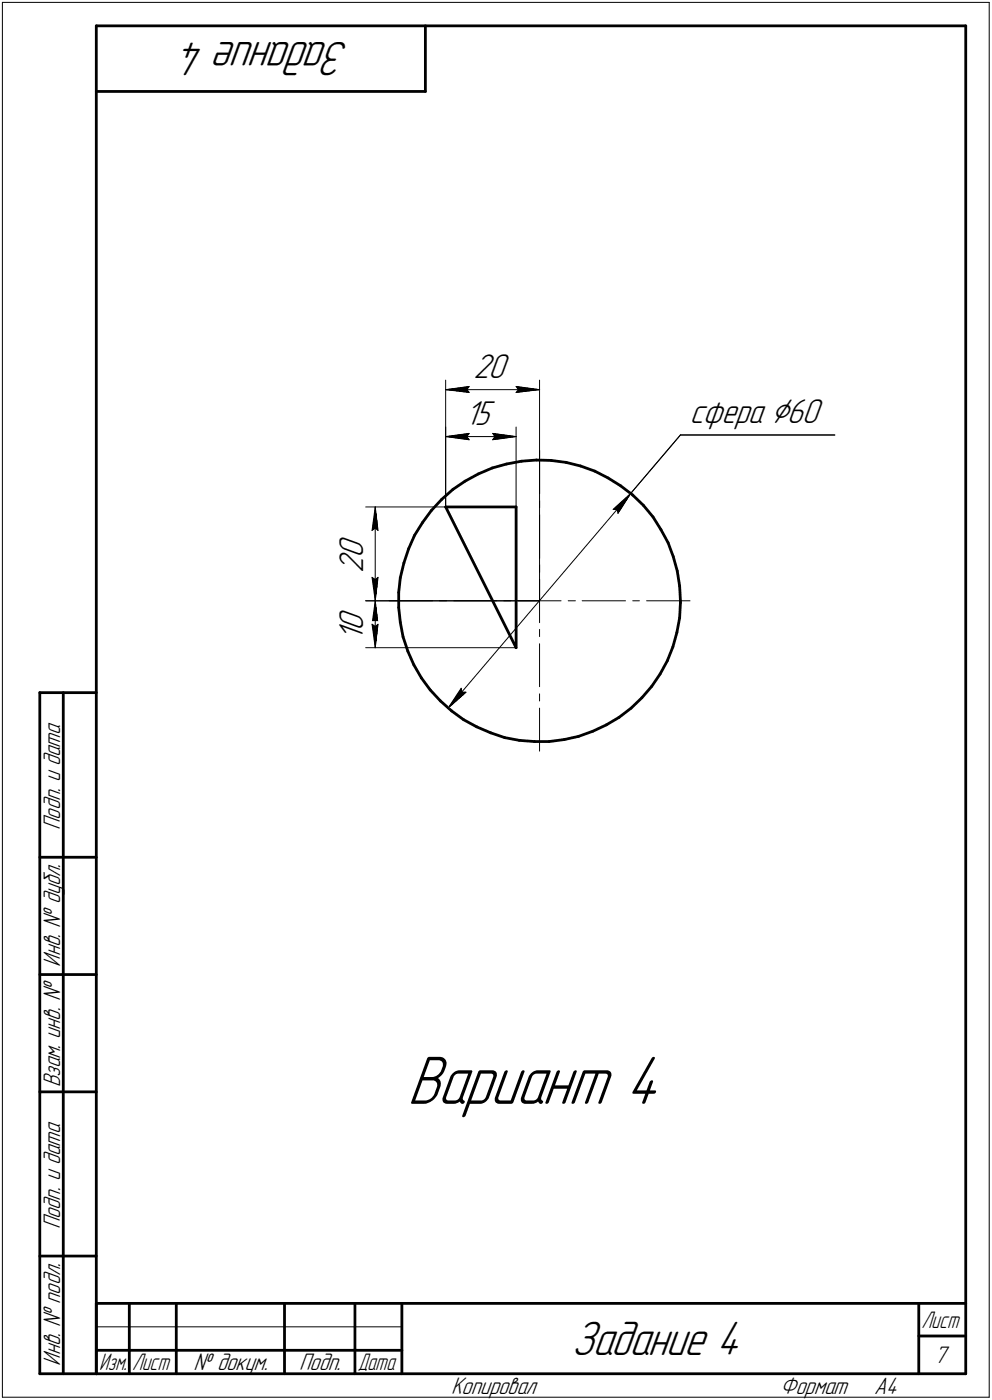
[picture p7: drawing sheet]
<svg xmlns="http://www.w3.org/2000/svg" width="211mm" height="298mm" viewBox="0 0 211 298" stroke-linecap="round" stroke-linejoin="round" font-family="sans-serif">
<defs><g id="words">
<text font-size="15.6" x="86.7" y="235">Вариант 4</text>
<g font-size="10.9">
<text x="74.4" y="9" transform="rotate(-180 74.4 9)">Задание 4</text>
<text x="121.6" y="288.5">Задание 4</text>
</g>
<g font-size="7.8">
<text x="100.7" y="80.4">20</text>
<text x="98.9" y="90.4">15</text>
<text x="146.8" y="90.1">сфера Ç60</text>
<text x="77.3" y="118.9" transform="rotate(-90 77.3 118.9)">0</text>
<text x="77.3" y="122" transform="rotate(-90 77.3 122)">2</text>
<text x="77.3" y="136.5" transform="rotate(-90 77.3 136.5)">1</text>
<text x="77.3" y="134.4" transform="rotate(-90 77.3 134.4)">0</text>
</g>
<g font-size="5.4">
<text x="12.8" y="176.7" transform="rotate(-90 12.8 176.7)">Подп. и дата</text>
<text x="12.8" y="205.8" transform="rotate(-90 12.8 205.8)">Инв. № дубл.</text>
<text x="12.8" y="231.6" transform="rotate(-90 12.8 231.6)">Взам. инв. №</text>
<text x="12.8" y="261.7" transform="rotate(-90 12.8 261.7)">Подп. и дата</text>
<text x="12.8" y="290.8" transform="rotate(-90 12.8 290.8)">Инв. № подл.</text>
<text x="41.2" y="291.8">№ докум.</text>
<text x="63.6" y="291.8">Подп.</text>
<text x="198.8" y="290.3">7</text>
<text x="96" y="296.8">Копировал</text>
<text x="166" y="296.8">Формат</text>
<text x="186" y="296.8">A4</text>
</g>
<g font-size="5.3">
<text x="196.1" y="282.8">Лист</text>
<text x="21.1" y="291.8">Изм.</text>
<text x="28.1" y="291.8">Лист</text>
<text x="76.1" y="291.8">Дата</text>
</g>
</g></defs>
<g fill="none" stroke="#000" stroke-width=".59">
<path d="M20.5 5.5v287zM20.5 5.5h185zM20.5 19.5h70zM90.5 5.5v14zM205.5 5.5v287zM104.7 99.7l3.1-.9zM107.8 98.8l3.1-.6zM110.9 98.2l3.2-.2zM114.1 98h3.2zM117.3 98l3.2 .5zM120.5 98.5l3 .7zM123.5 99.2l3.1 1.1z"/>
<path d="M85.9 119.9l-.7 3.1zM87 116.8l-1.1 3.1zM88.2 114l-1.2 2.8zM89.9 111.3l-1.7 2.7zM91.8 108.7l-1.9 2.6zM94 106.3l2.4-2.1zM94 106.3l-2.2 2.4zM94.8 107.9h15zM94.8 107.9l15 30zM96.4 104.2l2.6-1.8zM99 102.4l2.8-1.5zM101.8 100.9l2.9-1.2z"/>
<path d="M109.8 107.9v30zM126.6 100.3l2.8 1.5zM129.4 101.8l2.7 1.7zM132.1 103.5l2.5 1.9zM134.6 105.4l2.3 2.2zM136.9 107.6l2 2.5zM138.9 110.1l1.7 2.7zM140.6 112.8l1.6 2.8zM142.2 115.6l1.1 2.9zM143.3 118.5l.8 3.1zM84.8 126.2v3.2zM84.8 129.4l.4 3.1z"/>
<path d="M85.2 123l-.4 3.2zM85.2 132.5l.6 3.1zM85.8 135.6l1 3.1zM86.8 138.7l1.3 2.9zM143.2 137.8l-1.2 2.9zM144 134.7l-.8 3.1zM144.1 121.6l.5 3.2zM144.6 124.8l.2 3.1zM144.6 131.6l-.6 3.1zM144.8 128.4l-.2 3.2zM144.8 127.9v.5zM8.5 147.5v145z"/>
<path d="M8.5 147.5h12zM13.5 147.5v145zM88.1 141.6l1.6 2.8zM89.7 144.4l1.8 2.5zM91.5 146.9l2.2 2.4zM93.7 149.3l2.4 2.1zM96.1 151.4l2.5 1.8zM98.6 153.2l2.8 1.6zM101.4 154.8l3 1.2zM104.4 156l3 1.1zM107.4 157.1l3.1 .5zM110.5 157.6l3.2 .3z"/>
<path d="M113.7 157.9h3.1zM116.8 157.9l3.3-.4zM120.1 157.5l3-.7zM123.1 156.8l3.1-1.1zM126.2 155.7l2.8-1.4zM129 154.3l2.7-1.6zM131.7 152.7l2.6-1.9zM134.3 150.8l2.3-2.2zM138.7 146.1l-2.1 2.5zM140.5 143.5l-1.8 2.6zM142 140.7l-1.5 2.8zM8.5 182.5h12z"/>
<path d="M8.5 207.5h12zM8.5 232.5h12zM8.5 267.5h12zM20.5 277.5h185zM20.5 277.5v15zM27.5 277.5v15zM37.5 277.5v15zM60.5 277.5v15zM75.5 277.5v15zM85.5 277.5v15zM195.5 277.5v15zM8.5 292.5h12z"/>
<path d="M20.5 292.5h185zM20.5 287.5h7zM27.5 287.5h10zM37.5 287.5h23zM60.5 287.5h15zM75.5 287.5h10zM195.5 284.5h10z"/>
</g>
<g fill="none" stroke="#000" stroke-width=".21">
<path d="M.5 .5v297zM.5 .5h210zM210.5 .5v297zM94.8 80.9v27zM94.8 90.9v17zM94.8 83l5-.7zM94.8 83l5 .6zM94.8 83h20zM94.8 93l5-.7zM94.8 93l5 .6zM94.8 93h15zM99.3 83l.5 .6z"/>
<path d="M99.3 93l.5 .6zM99.8 82.3l-.5 .7zM99.8 92.3l-.5 .7zM104.8 93.6l5-.6zM104.8 92.3l.5 .7zM104.8 92.3l5 .7zM105.3 93l-.5 .6zM109.8 90.9v17zM109.8 83.6l5-.6zM109.8 82.3l.5 .7zM109.8 82.3l5 .7zM110.3 83l-.5 .6z"/>
<path d="M114.8 95.9v9.3zM114.8 80.9v47zM144.8 92.6l-10.6 12.5zM144.8 92.6h32.8zM77.8 107.9h17zM79.2 112.9l.6-.5zM79.8 107.9l.6 5zM79.8 112.4l.6 .5zM79.8 107.9l-.6 5zM79.8 107.9v20zM114.8 106.7v1.4zM114.8 109.6v9.3z"/>
<path d="M130.5 108.5h.8zM130.5 108.5l3.7-3.4zM131.3 108.5l.2 .8zM134.2 105.1l-2.7 4.2zM134.2 105.1l-38.9 45.7zM77.8 127.9h37zM77.8 137.9h32zM79.2 122.9l.6 5zM79.2 122.9l.6 .5zM79.2 132.9l.6-.5zM79.2 132.9l.6 5zM79.2 132.9l.6 .5z"/>
<path d="M79.8 123.4l.6-.5zM79.8 127.9l.6 5zM79.8 132.4l.6 .5zM79.8 127.9l-.6 5zM79.8 133.4l.6-.5zM79.8 127.9v10zM80.4 122.9l-.6 5zM80.4 132.9l-.6 5zM82.8 127.9h9.2zM93.5 127.9h1.5zM96.5 127.9h9.2zM107.2 127.9h1.5z"/>
<path d="M110.2 127.9h4.6zM114.8 127.9h4.6zM114.8 137.1v9.1zM114.8 134v1.6zM114.8 127.9v4.7zM114.8 120.3v1.5zM114.8 123.4v4.5zM120.9 127.9h1.5zM123.9 127.9h9.2zM134.6 127.9h1.5zM137.6 127.9h9.2zM95.3 150.8l3.8-3.4z"/>
<path d="M98.1 146.6l-2.8 4.2zM98.1 146.6l.2 .8zM98.3 147.4h.8zM114.8 150.8v9.1zM114.8 147.7v1.6zM.5 297.5h210zM20.5 282.5h65z"/>
</g>
<g fill="#fff" stroke="#fff" stroke-width=".21">
<path d="M86.6 223.9h56.3zM86.6 223.9h56.3zM86.6 224h56.3zM86.6 224.1h56.3zM86.6 224.2h56.3zM86.6 224.3h56.3zM86.6 224.4h56.3zM86.6 224.5h56.3zM86.6 224.5h56.3zM86.6 224.6h56.3zM86.6 224.7h56.3zM86.6 224.8h56.3zM86.6 224.9h56.3zM86.6 225h56.3zM86.6 225h56.3zM86.6 225.1h56.3zM86.6 225.2h56.3zM86.6 225.3h56.3zM86.6 225.4h56.3zM86.6 225.5h56.3zM86.6 225.6h56.3zM86.6 225.6h56.3zM86.6 225.7h56.3zM86.6 225.8h56.3zM86.6 225.9h56.3zM86.6 226h56.3zM86.6 226.1h56.3zM86.6 226.1h56.3zM86.6 226.2h56.3zM86.6 226.3h56.3zM86.6 226.4h56.3zM86.6 226.5h56.3zM86.6 226.6h56.3zM86.6 226.7h56.3zM86.6 226.7h56.3zM86.6 226.8h56.3zM86.6 226.9h56.3zM86.6 227h56.3zM86.6 227.1h56.3zM86.6 227.2h56.3zM86.6 227.2h56.3zM86.6 227.3h56.3zM86.6 227.4h56.3zM86.6 227.5h56.3zM86.6 227.6h56.3zM86.6 227.7h56.3zM86.6 227.8h56.3zM86.6 227.8h56.3zM86.6 227.9h56.3zM86.6 228h56.3zM86.6 228.1h56.3zM86.6 228.2h56.3zM86.6 228.3h56.3zM86.6 228.3h56.3zM86.6 228.4h56.3zM86.6 228.5h56.3zM86.6 228.6h56.3zM86.6 228.7h56.3zM86.6 228.8h56.3zM86.6 228.9h56.3zM86.6 228.9h56.3zM86.6 229h56.3zM86.6 229.1h56.3zM86.6 229.2h56.3zM86.6 229.3h56.3zM86.6 229.4h56.3zM86.6 229.4h56.3zM86.6 229.5h56.3zM86.6 229.6h56.3zM86.6 229.7h56.3zM86.6 229.8h56.3zM86.6 229.9h56.3zM86.6 230h56.3zM86.6 230h56.3zM86.6 230.1h56.3zM86.6 230.2h56.3zM86.6 230.3h56.3zM86.6 230.4h56.3zM86.6 230.5h56.3zM86.6 230.5h56.3zM86.6 230.6h56.3zM86.6 230.7h56.3zM86.6 230.8h56.3zM86.6 230.9h56.3zM86.6 231h56.3zM86.6 231.1h56.3zM86.6 231.1h56.3zM86.6 231.2h56.3zM86.6 231.3h56.3zM86.6 231.4h56.3zM86.6 231.5h56.3zM86.6 231.6h56.3zM86.6 231.6h56.3zM86.6 231.7h56.3zM86.6 231.8h56.3zM86.6 231.9h56.3zM86.6 232h56.3zM86.6 232.1h56.3zM86.6 232.2h56.3zM86.6 232.2h56.3zM86.6 232.3h56.3zM86.6 232.4h56.3zM86.6 232.5h56.3zM86.6 232.6h56.3zM86.6 232.7h56.3zM86.6 232.7h56.3zM86.6 232.8h56.3zM86.6 232.9h56.3zM86.6 233h56.3zM86.6 233.1h56.3zM86.6 233.2h56.3zM86.6 233.3h56.3zM86.6 233.3h56.3zM86.6 233.4h56.3zM86.6 233.5h56.3zM86.6 233.6h56.3zM86.6 233.7h56.3zM86.6 233.8h56.3zM86.6 233.8h56.3zM86.6 233.9h56.3zM86.6 234h56.3zM86.6 234.1h56.3zM86.6 234.2h56.3zM86.6 234.3h56.3zM86.6 234.4h56.3zM86.6 234.4h56.3zM86.6 234.5h56.3zM86.6 234.6h56.3zM86.6 234.7h56.3zM86.6 234.8h56.3zM86.6 234.9h56.3zM86.6 234.9h56.3zM86.6 235h56.3zM86.6 235.1h56.3zM86.6 235.2h56.3zM86.6 235.3h56.3zM86.6 235.4h56.3zM86.6 235.5h56.3zM86.6 235.5h56.3zM86.6 235.6h56.3zM86.6 235.7h56.3zM86.6 235.8h56.3zM86.6 235.9h56.3zM86.6 236h56.3zM86.6 236.1h56.3zM86.6 236.1h56.3zM86.6 236.2h56.3zM86.6 236.3h56.3zM86.6 236.4h56.3zM86.6 236.5h56.3zM86.6 236.6h56.3zM86.6 236.6h56.3zM86.6 236.7h56.3zM86.6 236.8h56.3zM86.6 236.9h56.3zM86.6 237h56.3zM86.6 237.1h56.3zM86.6 237.2h56.3zM86.6 237.2h56.3zM86.6 237.3h56.3zM86.6 237.4h56.3zM86.6 237.5h56.3zM86.6 237.6h56.3zM86.6 237.7h56.3zM86.6 237.7h56.3zM86.6 237.8h56.3zM86.6 237.9h56.3zM86.6 238h56.3z"/>
<path d="M98 145.9h.1zM97.9 146h.3zM97.9 146h.4zM97.8 146.1h.6zM97.7 146.2h.8zM97.7 146.3h.9zM97.6 146.4h1zM97.5 146.5h1.2zM97.5 146.6h1.3zM97.5 146.6h1.4zM97.4 146.7h1.7zM97.4 146.8h1.7zM97.3 146.9h1.9zM97.2 147h2.2zM97.2 147.1h2.3zM97.1 147.2h2.5zM97 147.2h2.7zM97 147.3h2.8zM96.9 147.4h3zM96.9 147.5h2.9zM96.9 147.6h2.8zM96.8 147.7h2.9zM96.8 147.7h2.8zM96.7 147.8h2.8zM96.6 147.9h2.8zM96.6 148h2.7zM96.5 148.1h2.7zM96.4 148.2h2.7zM96.4 148.3h2.6zM96.4 148.3h2.5zM96.3 148.4h2.5zM96.3 148.5h2.4zM96.2 148.6h2.4zM96.1 148.7h2.5zM96.1 148.8h2.4zM96 148.8h2.4zM95.9 148.9h2.4zM95.9 149h2.3zM95.9 149.1h2.1zM95.9 149.2h2.1zM95.8 149.3h2.1zM95.8 149.4h2zM95.8 149.4h1.9zM95.8 149.5h1.8zM95.8 149.6h1.7zM95.8 149.7h1.7zM95.7 149.8h1.7zM95.7 149.9h1.6zM95.7 149.9h1.4zM95.6 150h1.3zM95.6 150.1h1.2zM95.6 150.2h1zM95.5 150.3h.9zM95.5 150.4h.8zM95.5 150.5h.6zM95.4 150.5h.5zM95.4 150.6h.4zM95.4 150.7h.2z"/>
<path d="M133.9 105.2h.3zM133.8 105.3h.4zM133.6 105.4h.5zM133.4 105.5h.7zM133.3 105.6h.8zM133.2 105.7h.8zM133 105.7h1zM132.8 105.8h1.2zM132.7 105.9h1.2zM132.5 106h1.4zM132.4 106.1h1.5zM132.3 106.2h1.6zM132.2 106.3h1.7zM132.2 106.3h1.7zM132.1 106.4h1.7zM132 106.5h1.8zM131.9 106.6h1.9zM131.7 106.7h2zM131.7 106.8h2zM131.6 106.8h2.1zM131.5 106.9h2.1zM131.4 107h2.2zM131.3 107.1h2.2zM131.2 107.2h2.3zM131.1 107.3h2.3zM131 107.4h2.3zM130.9 107.4h2.4zM130.8 107.5h2.5zM130.7 107.6h2.5zM130.6 107.7h2.6zM130.6 107.8h2.5zM130.4 107.9h2.6zM130.3 107.9h2.7zM130.2 108h2.7zM130.1 108.1h2.7zM130 108.2h2.8zM130 108.3h2.8zM129.9 108.4h2.8zM129.7 108.5h3zM129.9 108.5h2.7zM130 108.6h2.6zM130 108.7h2.5zM130.1 108.8h2.3zM130.2 108.9h2.2zM130.3 109h2zM130.4 109.1h1.8zM130.5 109.1h1.7zM130.6 109.2h1.6zM130.6 109.3h1.5zM130.8 109.4h1.3zM130.9 109.5h1.1zM131 109.6h.9zM131.1 109.6h.8zM131.2 109.7h.6zM131.3 109.8h.4zM131.4 109.9h.3zM131.5 110h.2z"/>
<path d="M146.8 84.2h28.8zM146.8 84.3h28.8zM146.8 84.4h28.8zM146.8 84.5h28.8zM146.8 84.6h28.8zM146.8 84.7h28.8zM146.8 84.8h28.8zM146.8 84.8h28.8zM146.8 84.9h28.8zM146.8 85h28.8zM146.8 85.1h28.8zM146.8 85.2h28.8zM146.8 85.3h28.8zM146.8 85.3h28.8zM146.8 85.4h28.8zM146.8 85.5h28.8zM146.8 85.6h28.8zM146.8 85.7h28.8zM146.8 85.8h28.8zM146.8 85.9h28.8zM146.8 85.9h28.8zM146.8 86h28.8zM146.8 86.1h28.8zM146.8 86.2h28.8zM146.8 86.3h28.8zM146.8 86.4h28.8zM146.8 86.4h28.8zM146.8 86.5h28.8zM146.8 86.6h28.8zM146.8 86.7h28.8zM146.8 86.8h28.8zM146.8 86.9h28.8zM146.8 87h28.8zM146.8 87h28.8zM146.8 87.1h28.8zM146.8 87.2h28.8zM146.8 87.3h28.8zM146.8 87.4h28.8zM146.8 87.5h28.8zM146.8 87.5h28.8zM146.8 87.6h28.8zM146.8 87.7h28.8zM146.8 87.8h28.8zM146.8 87.9h28.8zM146.8 88h28.8zM146.8 88.1h28.8zM146.8 88.1h28.8zM146.8 88.2h28.8zM146.8 88.3h28.8zM146.8 88.4h28.8zM146.8 88.5h28.8zM146.8 88.6h28.8zM146.8 88.6h28.8zM146.8 88.7h28.8zM146.8 88.8h28.8zM146.8 88.9h28.8zM146.8 89h28.8zM146.8 89.1h28.8zM146.8 89.2h28.8zM146.8 89.2h28.8zM146.8 89.3h28.8zM146.8 89.4h28.8zM146.8 89.5h28.8zM146.8 89.6h28.8zM146.8 89.7h28.8zM146.8 89.7h28.8zM146.8 89.8h28.8zM146.8 89.9h28.8zM146.8 90h28.8zM146.8 90.1h28.8zM146.8 90.2h28.8zM146.8 90.3h28.8zM146.8 90.3h28.8zM146.8 90.4h28.8zM146.8 90.5h28.8zM146.8 90.6h28.8zM146.8 90.7h28.8zM146.8 90.8h28.8zM146.8 90.8h28.8zM146.8 90.9h28.8zM146.8 91h28.8zM146.8 91.1h28.8zM146.8 91.2h28.8zM146.8 91.3h28.8zM146.8 91.4h28.8zM146.8 91.4h28.8zM146.8 91.5h28.8zM146.8 91.6h28.8z"/>
<path d="M100.8 74.8h8.1zM100.8 74.9h8.1zM100.8 75h8.1zM100.8 75.1h8.1zM100.8 75.2h8.1zM100.8 75.3h8.1zM100.8 75.4h8.1zM100.8 75.4h8.1zM100.8 75.5h8.1zM100.8 75.6h8.1zM100.8 75.7h8.1zM100.8 75.8h8.1zM100.8 75.9h8.1zM100.8 75.9h8.1zM100.8 76h8.1zM100.8 76.1h8.1zM100.8 76.2h8.1zM100.8 76.3h8.1zM100.8 76.4h8.1zM100.8 76.5h8.1zM100.8 76.5h8.1zM100.8 76.6h8.1zM100.8 76.7h8.1zM100.8 76.8h8.1zM100.8 76.9h8.1zM100.8 77h8.1zM100.8 77h8.1zM100.8 77.1h8.1zM100.8 77.2h8.1zM100.8 77.3h8.1zM100.8 77.4h8.1zM100.8 77.5h8.1zM100.8 77.6h8.1zM100.8 77.6h8.1zM100.8 77.7h8.1zM100.8 77.8h8.1zM100.8 77.9h8.1zM100.8 78h8.1zM100.8 78.1h8.1zM100.8 78.1h8.1zM100.8 78.2h8.1zM100.8 78.3h8.1zM100.8 78.4h8.1zM100.8 78.5h8.1zM100.8 78.6h8.1zM100.8 78.7h8.1zM100.8 78.7h8.1zM100.8 78.8h8.1zM100.8 78.9h8.1zM100.8 79h8.1zM100.8 79.1h8.1zM100.8 79.2h8.1zM100.8 79.2h8.1zM100.8 79.3h8.1zM100.8 79.4h8.1zM100.8 79.5h8.1zM100.8 79.6h8.1zM100.8 79.7h8.1zM100.8 79.8h8.1zM100.8 79.8h8.1zM100.8 79.9h8.1zM100.8 80h8.1zM100.8 80.1h8.1zM100.8 80.2h8.1zM100.8 80.3h8.1zM100.8 80.3h8.1zM100.8 80.4h8.1zM100.8 80.5h8.1zM100.8 80.6h8.1zM100.8 80.7h8.1zM100.8 80.8h8.1zM100.8 80.9h8.1zM100.8 80.9h8.1zM100.8 81h8.1zM100.8 81.1h8.1zM100.8 81.2h8.1zM100.8 81.3h8.1zM100.8 81.4h8.1zM100.8 81.4h8.1zM100.8 81.5h8.1zM100.8 81.6h8.1zM100.8 81.7h8.1zM100.8 81.8h8.1zM100.8 81.9h8.1z"/>
<path d="M109.3 81.8h.7zM109.3 81.9h1.3zM109.3 82h1.9zM109.3 82h2.5zM109.3 82.1h3.1zM109.3 82.2h3.7zM109.3 82.3h4zM109.3 82.4h4.2zM109.3 82.5h4.3zM109.3 82.5h4.6zM109.3 82.6h4.7zM109.3 82.7h4.9zM109.3 82.8h5.2zM109.3 82.9h5.3zM109.3 83h5.5zM109.3 83.1h5.3zM109.3 83.1h5.1zM109.3 83.2h4.9zM109.3 83.3h4.7zM109.3 83.4h4.4zM109.3 83.5h4.2zM109.3 83.6h4zM109.3 83.7h3.7zM109.3 83.7h3.1zM109.3 83.8h2.5zM109.3 83.9h1.9zM109.3 84h1.3zM109.3 84.1h.7z"/>
<path d="M99.7 81.8h.6zM99.1 81.9h1.2zM98.5 82h1.8zM97.9 82h2.4zM97.3 82.1h3zM96.6 82.2h3.7zM96.4 82.3h3.9zM96.3 82.4h4zM96 82.5h4.3zM95.8 82.5h4.5zM95.7 82.6h4.6zM95.4 82.7h4.9zM95.2 82.8h5.1zM95.1 82.9h5.2zM94.8 83h5.5zM95.1 83.1h5.2zM95.3 83.1h5zM95.5 83.2h4.8zM95.8 83.3h4.5zM96 83.4h4.3zM96.2 83.5h4.1zM96.4 83.6h3.9zM96.6 83.7h3.7zM97.3 83.7h3zM97.9 83.8h2.4zM98.5 83.9h1.8zM99.1 84h1.2zM99.7 84.1h.6z"/>
<path d="M99 84.8h6.7zM99 84.9h6.7zM99 85h6.7zM99 85.1h6.7zM99 85.2h6.7zM99 85.3h6.7zM99 85.3h6.7zM99 85.4h6.7zM99 85.5h6.7zM99 85.6h6.7zM99 85.7h6.7zM99 85.8h6.7zM99 85.9h6.7zM99 85.9h6.7zM99 86h6.7zM99 86.1h6.7zM99 86.2h6.7zM99 86.3h6.7zM99 86.4h6.7zM99 86.4h6.7zM99 86.5h6.7zM99 86.6h6.7zM99 86.7h6.7zM99 86.8h6.7zM99 86.9h6.7zM99 87h6.7zM99 87h6.7zM99 87.1h6.7zM99 87.2h6.7zM99 87.3h6.7zM99 87.4h6.7zM99 87.5h6.7zM99 87.5h6.7zM99 87.6h6.7zM99 87.7h6.7zM99 87.8h6.7zM99 87.9h6.7zM99 88h6.7zM99 88.1h6.7zM99 88.1h6.7zM99 88.2h6.7zM99 88.3h6.7zM99 88.4h6.7zM99 88.5h6.7zM99 88.6h6.7zM99 88.6h6.7zM99 88.7h6.7zM99 88.8h6.7zM99 88.9h6.7zM99 89h6.7zM99 89.1h6.7zM99 89.2h6.7zM99 89.2h6.7zM99 89.3h6.7zM99 89.4h6.7zM99 89.5h6.7zM99 89.6h6.7zM99 89.7h6.7zM99 89.7h6.7zM99 89.8h6.7zM99 89.9h6.7zM99 90h6.7zM99 90.1h6.7zM99 90.2h6.7zM99 90.3h6.7zM99 90.3h6.7zM99 90.4h6.7zM99 90.5h6.7zM99 90.6h6.7zM99 90.7h6.7zM99 90.8h6.7zM99 90.8h6.7zM99 90.9h6.7zM99 91h6.7zM99 91.1h6.7zM99 91.2h6.7zM99 91.3h6.7zM99 91.4h6.7zM99 91.4h6.7zM99 91.5h6.7zM99 91.6h6.7zM99 91.7h6.7zM99 91.8h6.7zM99 91.9h6.7z"/>
<path d="M99.7 91.8h.6zM99.1 91.9h1.2zM98.5 91.9h1.8zM97.9 92h2.4zM97.3 92.1h3zM96.6 92.2h3.7zM96.4 92.3h3.9zM96.3 92.4h4zM96 92.5h4.3zM95.8 92.5h4.5zM95.7 92.6h4.6zM95.4 92.7h4.9zM95.2 92.8h5.1zM95.1 92.9h5.2zM94.8 93h5.5zM95.1 93h5.2zM95.2 93.1h5.1zM95.4 93.2h4.9zM95.7 93.3h4.6zM95.8 93.4h4.5zM96 93.5h4.3zM96.3 93.6h4zM96.4 93.6h3.9zM96.6 93.7h3.7zM97.4 93.8h2.9zM98.1 93.9h2.2zM98.9 94h1.4zM99.7 94.1h.6z"/>
<path d="M104.3 91.8h.7zM104.3 91.9h1.3zM104.3 91.9h1.9zM104.3 92h2.5zM104.3 92.1h3.1zM104.3 92.2h3.7zM104.3 92.3h4zM104.3 92.4h4.2zM104.3 92.5h4.3zM104.3 92.5h4.6zM104.3 92.6h4.8zM104.3 92.7h4.9zM104.3 92.8h5.2zM104.3 92.9h5.3zM104.3 93h5.5zM104.3 93h5.3zM104.3 93.1h5.2zM104.3 93.2h4.9zM104.3 93.3h4.8zM104.3 93.4h4.6zM104.3 93.5h4.3zM104.3 93.6h4.2zM104.3 93.6h4zM104.3 93.7h3.7zM104.3 93.8h3.1zM104.3 93.9h2.3zM104.3 94h1.5zM104.3 94.1h.8z"/>
<path d="M71.6 113.9h7.2zM71.6 114h7.2zM71.6 114h7.2zM71.6 114.1h7.2zM71.6 114.2h7.2zM71.6 114.3h7.2zM71.6 114.4h7.2zM71.6 114.5h7.2zM71.6 114.6h7.2zM71.6 114.6h7.2zM71.6 114.7h7.2zM71.6 114.8h7.2zM71.6 114.9h7.2zM71.6 115h7.2zM71.6 115.1h7.2zM71.6 115.1h7.2zM71.6 115.2h7.2zM71.6 115.3h7.2zM71.6 115.4h7.2zM71.6 115.5h7.2zM71.6 115.6h7.2zM71.6 115.7h7.2zM71.6 115.7h7.2zM71.6 115.8h7.2zM71.6 115.9h7.2zM71.6 116h7.2zM71.6 116.1h7.2zM71.6 116.2h7.2zM71.6 116.2h7.2zM71.6 116.3h7.2zM71.6 116.4h7.2zM71.6 116.5h7.2zM71.6 116.6h7.2zM71.6 116.7h7.2zM71.6 116.8h7.2zM71.6 116.8h7.2zM71.6 116.9h7.2zM71.6 117h7.2zM71.6 117.1h7.2zM71.6 117.2h7.2zM71.6 117.3h7.2zM71.6 117.3h7.2zM71.6 117.4h7.2zM71.6 117.5h7.2zM71.6 117.6h7.2zM71.6 117.7h7.2zM71.6 117.8h7.2zM71.6 117.9h7.2zM71.6 117.9h7.2zM71.6 118h7.2zM71.6 118.1h7.2zM71.6 118.2h7.2zM71.6 118.3h7.2zM71.6 118.4h7.2zM71.6 118.4h7.2zM71.6 118.5h7.2zM71.6 118.6h7.2zM71.6 118.7h7.2zM71.6 118.8h7.2zM71.6 118.9h7.2zM71.6 119h7.2zM71.6 119h7.2zM71.6 119.1h7.2zM71.6 119.2h7.2zM71.6 119.3h7.2zM71.6 119.4h7.2zM71.6 119.5h7.2zM71.6 119.5h7.2zM71.6 119.6h7.2zM71.6 119.7h7.2zM71.6 119.8h7.2zM71.6 119.9h7.2zM71.6 120h7.2zM71.6 120.1h7.2zM71.6 120.1h7.2zM71.6 120.2h7.2zM71.6 120.3h7.2zM71.6 120.4h7.2zM71.6 120.5h7.2zM71.6 120.6h7.2zM71.6 120.6h7.2zM71.6 120.7h7.2zM71.6 120.8h7.2zM71.6 120.9h7.2zM71.6 121h7.2zM71.6 121.1h7.2zM71.6 121.2h7.2zM71.6 121.2h7.2zM71.6 121.3h7.2zM71.6 121.4h7.2zM71.6 121.5h7.2zM71.6 121.6h7.2zM71.6 121.7h7.2zM71.6 121.8h7.2zM71.6 121.8h7.2zM71.6 121.9h7.2z"/>
<path d="M78.6 122.4h2.4zM78.7 122.5h2.3zM78.7 122.6h2.3zM78.7 122.7h2.3zM78.7 122.8h2.3zM78.7 122.9h2.3zM78.7 122.9h2.3zM78.7 123h2.3zM78.7 123.1h2.2zM78.7 123.2h2.2zM78.7 123.3h2.2zM78.7 123.4h2.2zM78.7 123.4h2.2zM78.7 123.5h2.2zM78.7 123.6h2.2zM78.8 123.7h2.1zM78.8 123.8h2.1zM78.8 123.9h2.1zM78.8 124h2.1zM78.8 124h2.1zM78.8 124.1h2.1zM78.8 124.2h2.1zM78.8 124.3h2zM78.9 124.4h1.9zM78.9 124.5h1.9zM78.9 124.5h1.9zM78.9 124.6h1.9zM78.9 124.7h1.9zM78.9 124.8h1.9zM78.9 124.9h1.9zM79 125h1.7zM79 125.1h1.7zM79 125.1h1.7zM79 125.2h1.7zM79 125.3h1.7zM79 125.4h1.7zM79 125.5h1.7zM79.1 125.6h1.5zM79.1 125.6h1.5zM79.1 125.7h1.5zM79.1 125.8h1.5zM79.1 125.9h1.5zM79.1 126h1.5zM79.1 126.1h1.5zM79.1 126.2h1.4zM79.2 126.2h1.3zM79.2 126.3h1.3zM79.2 126.4h1.2zM79.2 126.5h1.2zM79.3 126.6h1.1zM79.3 126.7h1zM79.3 126.7h1zM79.4 126.8h.9zM79.4 126.9h.9zM79.5 127h.8zM79.5 127.1h.7zM79.6 127.2h.6zM79.6 127.3h.6zM79.6 127.3h.5zM79.7 127.4h.4zM79.7 127.5h.3zM79.8 127.6h.2zM79.8 127.7h.2z"/>
<path d="M79.8 108.2h.2zM79.8 108.3h.2zM79.7 108.4h.3zM79.7 108.5h.4zM79.6 108.5h.5zM79.6 108.6h.6zM79.6 108.7h.6zM79.5 108.8h.7zM79.5 108.9h.8zM79.4 109h.9zM79.4 109.1h.9zM79.3 109.1h1zM79.3 109.2h1zM79.3 109.3h1.1zM79.2 109.4h1.2zM79.2 109.5h1.2zM79.2 109.6h1.3zM79.2 109.6h1.3zM79.1 109.7h1.4zM79.1 109.8h1.5zM79.1 109.9h1.5zM79.1 110h1.5zM79.1 110.1h1.5zM79.1 110.2h1.5zM79.1 110.2h1.5zM79.1 110.3h1.5zM79 110.4h1.7zM79 110.5h1.7zM79 110.6h1.7zM79 110.7h1.7zM79 110.7h1.7zM79 110.8h1.7zM79 110.9h1.7zM78.9 111h1.9zM78.9 111.1h1.9zM78.9 111.2h1.9zM78.9 111.3h1.9zM78.9 111.3h1.9zM78.9 111.4h1.9zM78.9 111.5h1.9zM78.8 111.6h2zM78.8 111.7h2.1zM78.8 111.8h2.1zM78.8 111.8h2.1zM78.8 111.9h2.1zM78.8 112h2.1zM78.8 112.1h2.1zM78.8 112.2h2.1zM78.7 112.3h2.2zM78.7 112.4h2.2zM78.7 112.4h2.2zM78.7 112.5h2.2zM78.7 112.6h2.2zM78.7 112.7h2.2zM78.7 112.8h2.2zM78.7 112.9h2.3zM78.7 112.9h2.3zM78.7 113h2.3zM78.7 113.1h2.3zM78.7 113.2h2.3zM78.7 113.3h2.3zM78.7 113.4h2.3z"/>
<path d="M71.6 129.4h7.2zM71.6 129.5h7.2zM71.6 129.5h7.2zM71.6 129.6h7.2zM71.6 129.7h7.2zM71.6 129.8h7.2zM71.6 129.9h7.2zM71.6 130h7.2zM71.6 130h7.2zM71.6 130.1h7.2zM71.6 130.2h7.2zM71.6 130.3h7.2zM71.6 130.4h7.2zM71.6 130.5h7.2zM71.6 130.6h7.2zM71.6 130.6h7.2zM71.6 130.7h7.2zM71.6 130.8h7.2zM71.6 130.9h7.2zM71.6 131h7.2zM71.6 131.1h7.2zM71.6 131.1h7.2zM71.6 131.2h7.2zM71.6 131.3h7.2zM71.6 131.4h7.2zM71.6 131.5h7.2zM71.6 131.6h7.2zM71.6 131.7h7.2zM71.6 131.7h7.2zM71.6 131.8h7.2zM71.6 131.9h7.2zM71.6 132h7.2zM71.6 132.1h7.2zM71.6 132.2h7.2zM71.6 132.2h7.2zM71.6 132.3h7.2zM71.6 132.4h7.2zM71.6 132.5h7.2zM71.6 132.6h7.2zM71.6 132.7h7.2zM71.6 132.8h7.2zM71.6 132.8h7.2zM71.6 132.9h7.2zM71.6 133h7.2zM71.6 133.1h7.2zM71.6 133.2h7.2zM71.6 133.3h7.2zM71.6 133.3h7.2zM71.6 133.4h7.2zM71.6 133.5h7.2zM71.6 133.6h7.2zM71.6 133.7h7.2zM71.6 133.8h7.2zM71.6 133.9h7.2zM71.6 133.9h7.2zM71.6 134h7.2zM71.6 134.1h7.2zM71.6 134.2h7.2zM71.6 134.3h7.2zM71.6 134.4h7.2zM71.6 134.5h7.2zM71.6 134.5h7.2zM71.6 134.6h7.2zM71.6 134.7h7.2zM71.6 134.8h7.2zM71.6 134.9h7.2zM71.6 135h7.2zM71.6 135h7.2zM71.6 135.1h7.2zM71.6 135.2h7.2zM71.6 135.3h7.2zM71.6 135.4h7.2zM71.6 135.5h7.2zM71.6 135.6h7.2zM71.6 135.6h7.2zM71.6 135.7h7.2zM71.6 135.8h7.2zM71.6 135.9h7.2zM71.6 136h7.2zM71.6 136.1h7.2zM71.6 136.1h7.2zM71.6 136.2h7.2zM71.6 136.3h7.2zM71.6 136.4h7.2z"/>
<path d="M79.8 128.2h.2zM79.8 128.3h.2zM79.7 128.4h.3zM79.7 128.4h.4zM79.6 128.5h.5zM79.6 128.6h.6zM79.6 128.7h.6zM79.5 128.8h.7zM79.5 128.9h.8zM79.4 128.9h.9zM79.4 129h.9zM79.3 129.1h1zM79.3 129.2h1zM79.3 129.3h1.1zM79.2 129.4h1.2zM79.2 129.5h1.2zM79.2 129.5h1.3zM79.2 129.6h1.3zM79.1 129.7h1.4zM79.1 129.8h1.5zM79.1 129.9h1.5zM79.1 130h1.5zM79.1 130h1.5zM79.1 130.1h1.5zM79.1 130.2h1.5zM79.1 130.3h1.5zM79 130.4h1.7zM79 130.5h1.7zM79 130.6h1.7zM79 130.6h1.7zM79 130.7h1.7zM79 130.8h1.7zM79 130.9h1.7zM78.9 131h1.9zM78.9 131.1h1.9zM78.9 131.1h1.9zM78.9 131.2h1.9zM78.9 131.3h1.9zM78.9 131.4h1.9zM78.9 131.5h1.9zM78.8 131.6h2zM78.8 131.7h2.1zM78.8 131.7h2.1zM78.8 131.8h2.1zM78.8 131.9h2.1zM78.8 132h2.1zM78.8 132.1h2.1zM78.8 132.2h2.1zM78.7 132.2h2.2zM78.7 132.3h2.2zM78.7 132.4h2.2zM78.7 132.5h2.2zM78.7 132.6h2.2zM78.7 132.7h2.2zM78.7 132.8h2.2zM78.7 132.8h2.3zM78.7 132.9h2.3zM78.7 133h2.3zM78.7 133.1h2.3zM78.7 133.2h2.3zM78.7 133.3h2.3zM78.7 133.3h2.3z"/>
<path d="M78.6 132.4h2.4zM78.7 132.5h2.3zM78.7 132.6h2.3zM78.7 132.7h2.3zM78.7 132.8h2.3zM78.7 132.8h2.3zM78.7 132.9h2.3zM78.7 133h2.3zM78.7 133.1h2.2zM78.7 133.2h2.2zM78.7 133.3h2.2zM78.7 133.3h2.2zM78.7 133.4h2.2zM78.7 133.5h2.2zM78.7 133.6h2.2zM78.8 133.7h2.1zM78.8 133.8h2.1zM78.8 133.9h2.1zM78.8 133.9h2.1zM78.8 134h2.1zM78.8 134.1h2.1zM78.8 134.2h2.1zM78.8 134.3h2zM78.9 134.4h1.9zM78.9 134.5h1.9zM78.9 134.5h1.9zM78.9 134.6h1.9zM78.9 134.7h1.9zM78.9 134.8h1.9zM78.9 134.9h1.9zM79 135h1.7zM79 135h1.7zM79 135.1h1.7zM79 135.2h1.7zM79 135.3h1.7zM79 135.4h1.7zM79 135.5h1.7zM79.1 135.6h1.5zM79.1 135.6h1.5zM79.1 135.7h1.5zM79.1 135.8h1.5zM79.1 135.9h1.5zM79.1 136h1.5zM79.1 136.1h1.5zM79.1 136.1h1.4zM79.2 136.2h1.3zM79.2 136.3h1.3zM79.2 136.4h1.2zM79.2 136.5h1.2zM79.3 136.6h1.1zM79.3 136.7h1zM79.3 136.7h1zM79.4 136.8h.9zM79.4 136.9h.9zM79.5 137h.8zM79.5 137.1h.7zM79.6 137.2h.6zM79.6 137.2h.6zM79.6 137.3h.5zM79.7 137.4h.4zM79.7 137.5h.3zM79.8 137.6h.2zM79.8 137.7h.2z"/>
</g>
<g fill="#000" stroke="#000" stroke-width=".21">
<path d="M94.8 83h4.5zM95.6 83.1h3.8zM96.3 83.1h3.2zM97 83.2h2.6zM97.7 83.3h2zM98.5 83.4h1.2zM99.1 83.5h.7z"/>
<path d="M94.8 93h4.5zM95.5 93h3.9zM96.1 93.1h3.4zM96.8 93.2h2.8zM97.4 93.3h2.2zM98 93.4h1.7zM98.6 93.5h1.1zM99.2 93.6h.6z"/>
<path d="M99.2 82.4h.6zM98.6 82.5h1.1zM98 82.5h1.7zM97.4 82.6h2.2zM96.8 82.7h2.8zM96.1 82.8h3.4zM95.5 82.9h3.9z"/>
<path d="M99.2 92.4h.6zM98.6 92.5h1.1zM98 92.5h1.7zM97.4 92.6h2.2zM96.8 92.7h2.8zM96.1 92.8h3.4zM95.5 92.9h3.9z"/>
<path d="M104.9 92.4h.6zM105 92.5h1.1zM105.1 92.5h1.7zM105.1 92.6h2.3zM105.2 92.7h2.7zM105.2 92.8h3.4zM105.3 92.9h3.9z"/>
<path d="M105.3 93h4.5zM105.3 93h3.9zM105.2 93.1h3.4zM105.2 93.2h2.7zM105.1 93.3h2.3zM105.1 93.4h1.7zM105 93.5h1.1zM104.9 93.6h.6z"/>
<path d="M109.9 82.4h.6zM110 82.5h1.1zM110.1 82.5h1.7zM110.1 82.6h2.3zM110.2 82.7h2.7zM110.2 82.8h3.4zM110.3 82.9h3.9z"/>
<path d="M110.3 83h4.5zM110.3 83.1h3.8zM110.2 83.1h3.3zM110.2 83.2h2.5zM110.1 83.3h1.9zM110 83.4h1.3zM109.9 83.5h.7z"/>
<path d="M79.7 109.2h.1zM79.7 109.3h.1zM79.7 109.4h.1zM79.7 109.5h.1zM79.7 109.6h.1zM79.7 109.6h.1zM79.7 109.7h.1zM79.7 109.8h.1zM79.6 109.9h.2zM79.6 110h.2zM79.6 110.1h.2zM79.6 110.2h.2zM79.6 110.2h.2zM79.6 110.3h.2zM79.6 110.4h.2zM79.5 110.5h.3zM79.5 110.6h.3zM79.5 110.7h.3zM79.5 110.7h.3zM79.5 110.8h.3zM79.5 110.9h.3zM79.5 111h.3zM79.4 111.1h.4zM79.4 111.2h.4zM79.4 111.3h.4zM79.4 111.3h.4zM79.4 111.4h.4zM79.4 111.5h.4zM79.4 111.6h.4zM79.4 111.7h.4zM79.3 111.8h.5zM79.3 111.8h.5zM79.3 111.9h.5zM79.3 112h.5zM79.3 112.1h.5zM79.3 112.2h.5zM79.3 112.3h.5zM79.2 112.4h.6zM79.2 112.4h.6zM79.2 112.5h.6zM79.2 112.6h.5zM79.2 112.7h.3zM79.2 112.8h.2z"/>
<path d="M79.8 108.7h.2zM79.8 108.8h.2zM79.8 108.9h.2zM79.8 109h.2zM79.8 109.1h.2zM79.8 109.1h.2zM79.8 109.2h.2zM79.8 109.3h.2zM79.8 109.4h.3zM79.8 109.5h.3zM79.8 109.6h.3zM79.8 109.6h.3zM79.8 109.7h.3zM79.8 109.8h.3zM79.8 109.9h.3zM79.8 110h.3zM79.8 110.1h.3zM79.8 110.2h.4zM79.8 110.2h.4zM79.8 110.3h.4zM79.8 110.4h.4zM79.8 110.5h.4zM79.8 110.6h.4zM79.8 110.7h.4zM79.8 110.7h.4zM79.8 110.8h.5zM79.8 110.9h.5zM79.8 111h.5zM79.8 111.1h.5zM79.8 111.2h.5zM79.8 111.3h.5zM79.8 111.3h.5zM79.8 111.4h.5zM79.8 111.5h.5zM79.8 111.6h.5zM79.8 111.7h.5zM79.8 111.8h.5zM79.8 111.8h.5zM79.8 111.9h.5zM79.8 112h.5zM79.8 112.1h.5zM79.8 112.2h.5zM79.8 112.3h.6zM79.8 112.4h.6zM79.8 112.4h.6zM80 112.5h.4zM80.1 112.6h.3zM80.2 112.7h.2zM80.3 112.8h.1z"/>
<path d="M133.6 105.8h.2zM133.5 105.9h.2zM133.4 106h.2zM133.4 106.1h.2zM133.3 106.2h.2zM133.3 106.3h.2zM133.2 106.3h.2zM133.1 106.4h.2zM133 106.5h.3zM133 106.6h.3zM132.9 106.7h.3zM132.8 106.8h.4zM132.8 106.8h.3zM132.7 106.9h.3zM132.6 107h.4zM132.6 107.1h.3zM132.5 107.2h.3zM132.4 107.3h.4zM132.3 107.4h.5zM132.2 107.4h.6zM132.2 107.5h.5zM132.2 107.6h.4zM132.1 107.7h.5zM132 107.8h.5zM131.9 107.9h.5zM131.8 107.9h.6zM131.7 108h.6zM131.7 108.1h.5zM131.7 108.2h.5zM131.6 108.3h.6zM131.5 108.4h.7zM131.4 108.5h.7zM131.3 108.5h.7zM131.4 108.6h.6zM131.4 108.7h.5zM131.4 108.8h.4zM131.4 108.9h.4zM131.5 109h.2zM131.5 109.1h.2zM131.5 109.1h.2z"/>
<path d="M133.7 105.6h.2zM133.6 105.7h.2zM133.5 105.7h.2zM133.4 105.8h.2zM133.3 105.9h.2zM133.2 106h.2zM133.1 106.1h.3zM133 106.2h.3zM132.9 106.3h.4zM132.8 106.3h.4zM132.8 106.4h.3zM132.7 106.5h.3zM132.6 106.6h.4zM132.5 106.7h.4zM132.3 106.8h.5zM132.2 106.8h.6zM132.2 106.9h.5zM132.1 107h.5zM132 107.1h.6zM131.9 107.2h.6zM131.8 107.3h.6zM131.7 107.4h.6zM131.7 107.4h.5zM131.6 107.5h.6zM131.4 107.6h.8zM131.3 107.7h.8zM131.2 107.8h.8zM131.1 107.9h.8zM131.1 107.9h.7zM131 108h.7zM130.9 108.1h.8zM130.8 108.2h.9zM130.7 108.3h.9zM130.6 108.4h.9zM130.5 108.5h.9z"/>
<path d="M79.2 123.1h.2zM79.2 123.2h.3zM79.2 123.3h.5zM79.2 123.4h.6zM79.2 123.4h.6zM79.2 123.5h.6zM79.3 123.6h.5zM79.3 123.7h.5zM79.3 123.8h.5zM79.3 123.9h.5zM79.3 124h.5zM79.3 124h.5zM79.3 124.1h.5zM79.4 124.2h.4zM79.4 124.3h.4zM79.4 124.4h.4zM79.4 124.5h.4zM79.4 124.5h.4zM79.4 124.6h.4zM79.4 124.7h.4zM79.4 124.8h.4zM79.5 124.9h.3zM79.5 125h.3zM79.5 125.1h.3zM79.5 125.1h.3zM79.5 125.2h.3zM79.5 125.3h.3zM79.5 125.4h.3zM79.6 125.5h.2zM79.6 125.6h.2zM79.6 125.6h.2zM79.6 125.7h.2zM79.6 125.8h.2zM79.6 125.9h.2zM79.6 126h.2zM79.7 126.1h.1zM79.7 126.2h.1zM79.7 126.2h.1zM79.7 126.3h.1zM79.7 126.4h.1zM79.7 126.5h.1zM79.7 126.6h.1zM79.7 126.7h.1z"/>
<path d="M79.2 133.1h.2zM79.2 133.2h.3zM79.2 133.3h.5zM79.2 133.3h.6zM79.2 133.4h.6zM79.2 133.5h.6zM79.3 133.6h.5zM79.3 133.7h.5zM79.3 133.8h.5zM79.3 133.9h.5zM79.3 133.9h.5zM79.3 134h.5zM79.3 134.1h.5zM79.4 134.2h.4zM79.4 134.3h.4zM79.4 134.4h.4zM79.4 134.5h.4zM79.4 134.5h.4zM79.4 134.6h.4zM79.4 134.7h.4zM79.4 134.8h.4zM79.5 134.9h.3zM79.5 135h.3zM79.5 135h.3zM79.5 135.1h.3zM79.5 135.2h.3zM79.5 135.3h.3zM79.5 135.4h.3zM79.6 135.5h.2zM79.6 135.6h.2zM79.6 135.6h.2zM79.6 135.7h.2zM79.6 135.8h.2zM79.6 135.9h.2zM79.6 136h.2zM79.7 136.1h.1zM79.7 136.1h.1zM79.7 136.2h.1zM79.7 136.3h.1zM79.7 136.4h.1zM79.7 136.5h.1zM79.7 136.6h.1zM79.7 136.7h.1z"/>
<path d="M79.7 129.2h.1zM79.7 129.3h.1zM79.7 129.4h.1zM79.7 129.5h.1zM79.7 129.5h.1zM79.7 129.6h.1zM79.7 129.7h.1zM79.7 129.8h.1zM79.6 129.9h.2zM79.6 130h.2zM79.6 130h.2zM79.6 130.1h.2zM79.6 130.2h.2zM79.6 130.3h.2zM79.6 130.4h.2zM79.5 130.5h.3zM79.5 130.6h.3zM79.5 130.6h.3zM79.5 130.7h.3zM79.5 130.8h.3zM79.5 130.9h.3zM79.5 131h.3zM79.4 131.1h.4zM79.4 131.1h.4zM79.4 131.2h.4zM79.4 131.3h.4zM79.4 131.4h.4zM79.4 131.5h.4zM79.4 131.6h.4zM79.4 131.7h.4zM79.3 131.7h.5zM79.3 131.8h.5zM79.3 131.9h.5zM79.3 132h.5zM79.3 132.1h.5zM79.3 132.2h.5zM79.3 132.2h.5zM79.2 132.3h.6zM79.2 132.4h.6zM79.2 132.5h.6zM79.2 132.6h.5zM79.2 132.7h.3zM79.2 132.8h.2z"/>
<path d="M79.8 128.7h.2zM79.8 128.8h.2zM79.8 128.9h.2zM79.8 128.9h.2zM79.8 129h.2zM79.8 129.1h.2zM79.8 129.2h.2zM79.8 129.3h.2zM79.8 129.4h.3zM79.8 129.5h.3zM79.8 129.5h.3zM79.8 129.6h.3zM79.8 129.7h.3zM79.8 129.8h.3zM79.8 129.9h.3zM79.8 130h.3zM79.8 130h.3zM79.8 130.1h.4zM79.8 130.2h.4zM79.8 130.3h.4zM79.8 130.4h.4zM79.8 130.5h.4zM79.8 130.6h.4zM79.8 130.6h.4zM79.8 130.7h.4zM79.8 130.8h.5zM79.8 130.9h.5zM79.8 131h.5zM79.8 131.1h.5zM79.8 131.1h.5zM79.8 131.2h.5zM79.8 131.3h.5zM79.8 131.4h.5zM79.8 131.5h.5zM79.8 131.6h.5zM79.8 131.7h.5zM79.8 131.7h.5zM79.8 131.8h.5zM79.8 131.9h.5zM79.8 132h.5zM79.8 132.1h.5zM79.8 132.2h.5zM79.8 132.2h.6zM79.8 132.3h.6zM79.8 132.4h.6zM80 132.5h.4zM80.1 132.6h.3zM80.2 132.7h.2zM80.3 132.8h.1z"/>
<path d="M80.3 123.1h.1zM80.2 123.2h.2zM80.1 123.3h.3zM80 123.4h.4zM79.8 123.4h.6zM79.8 123.5h.6zM79.8 123.6h.6zM79.8 123.7h.5zM79.8 123.8h.5zM79.8 123.9h.5zM79.8 124h.5zM79.8 124h.5zM79.8 124.1h.5zM79.8 124.2h.5zM79.8 124.3h.5zM79.8 124.4h.5zM79.8 124.5h.5zM79.8 124.5h.5zM79.8 124.6h.5zM79.8 124.7h.5zM79.8 124.8h.5zM79.8 124.9h.5zM79.8 125h.5zM79.8 125.1h.5zM79.8 125.1h.4zM79.8 125.2h.4zM79.8 125.3h.4zM79.8 125.4h.4zM79.8 125.5h.4zM79.8 125.6h.4zM79.8 125.6h.4zM79.8 125.7h.4zM79.8 125.8h.3zM79.8 125.9h.3zM79.8 126h.3zM79.8 126.1h.3zM79.8 126.2h.3zM79.8 126.2h.3zM79.8 126.3h.3zM79.8 126.4h.3zM79.8 126.5h.3zM79.8 126.6h.2zM79.8 126.7h.2zM79.8 126.7h.2zM79.8 126.8h.2zM79.8 126.9h.2zM79.8 127h.2zM79.8 127.1h.2zM79.8 127.2h.2z"/>
<path d="M80.3 133.1h.1zM80.2 133.2h.2zM80.1 133.3h.3zM80 133.3h.4zM79.8 133.4h.6zM79.8 133.5h.6zM79.8 133.6h.6zM79.8 133.7h.5zM79.8 133.8h.5zM79.8 133.9h.5zM79.8 133.9h.5zM79.8 134h.5zM79.8 134.1h.5zM79.8 134.2h.5zM79.8 134.3h.5zM79.8 134.4h.5zM79.8 134.5h.5zM79.8 134.5h.5zM79.8 134.6h.5zM79.8 134.7h.5zM79.8 134.8h.5zM79.8 134.9h.5zM79.8 135h.5zM79.8 135h.5zM79.8 135.1h.4zM79.8 135.2h.4zM79.8 135.3h.4zM79.8 135.4h.4zM79.8 135.5h.4zM79.8 135.6h.4zM79.8 135.6h.4zM79.8 135.7h.4zM79.8 135.8h.3zM79.8 135.9h.3zM79.8 136h.3zM79.8 136.1h.3zM79.8 136.1h.3zM79.8 136.2h.3zM79.8 136.3h.3zM79.8 136.4h.3zM79.8 136.5h.3zM79.8 136.6h.2zM79.8 136.7h.2zM79.8 136.7h.2zM79.8 136.8h.2zM79.8 136.9h.2zM79.8 137h.2zM79.8 137.1h.2zM79.8 137.2h.2z"/>
<path d="M98 146.7h.2zM98 146.8h.2zM98 146.9h.2zM97.9 147h.3zM97.9 147.1h.4zM97.8 147.2h.5zM97.7 147.2h.6zM97.7 147.3h.6zM97.6 147.4h.7zM97.5 147.5h.8zM97.5 147.6h.7zM97.5 147.7h.6zM97.4 147.7h.6zM97.4 147.8h.6zM97.3 147.9h.6zM97.2 148h.6zM97.2 148.1h.5zM97.1 148.2h.6zM97 148.3h.6zM97 148.3h.5zM96.9 148.4h.6zM96.9 148.5h.5zM96.9 148.6h.4zM96.8 148.7h.4zM96.7 148.8h.4zM96.7 148.8h.4zM96.6 148.9h.4zM96.5 149h.4zM96.5 149.1h.4zM96.4 149.2h.4zM96.4 149.3h.3zM96.4 149.4h.2zM96.3 149.4h.2zM96.2 149.5h.3zM96.2 149.6h.2zM96.1 149.7h.3zM96 149.8h.3zM96 149.9h.2zM95.9 149.9h.2zM95.8 150h.2zM95.8 150.2h.1zM95.7 150.3h.1z"/>
<path d="M98.3 147.4h.8zM98.3 147.5h.8zM98.2 147.6h.8zM98.1 147.7h.8zM98 147.7h.8zM98 147.8h.7zM97.9 147.9h.7zM97.8 148h.8zM97.7 148.1h.7zM97.7 148.2h.6zM97.6 148.3h.6zM97.5 148.3h.6zM97.5 148.4h.5zM97.4 148.5h.6zM97.3 148.6h.6zM97.2 148.7h.6zM97.1 148.8h.5zM97.1 148.8h.4zM97 148.9h.5zM96.9 149h.5zM96.9 149.1h.4zM96.8 149.2h.4zM96.7 149.3h.4zM96.6 149.4h.4zM96.5 149.4h.4zM96.5 149.5h.3zM96.4 149.6h.3zM96.4 149.7h.2zM96.3 149.8h.2zM96.2 149.9h.2zM96.1 149.9h.3zM96 150h.3zM95.9 150.1h.2z"/>
</g>
<use href="#words"/>
</svg>
